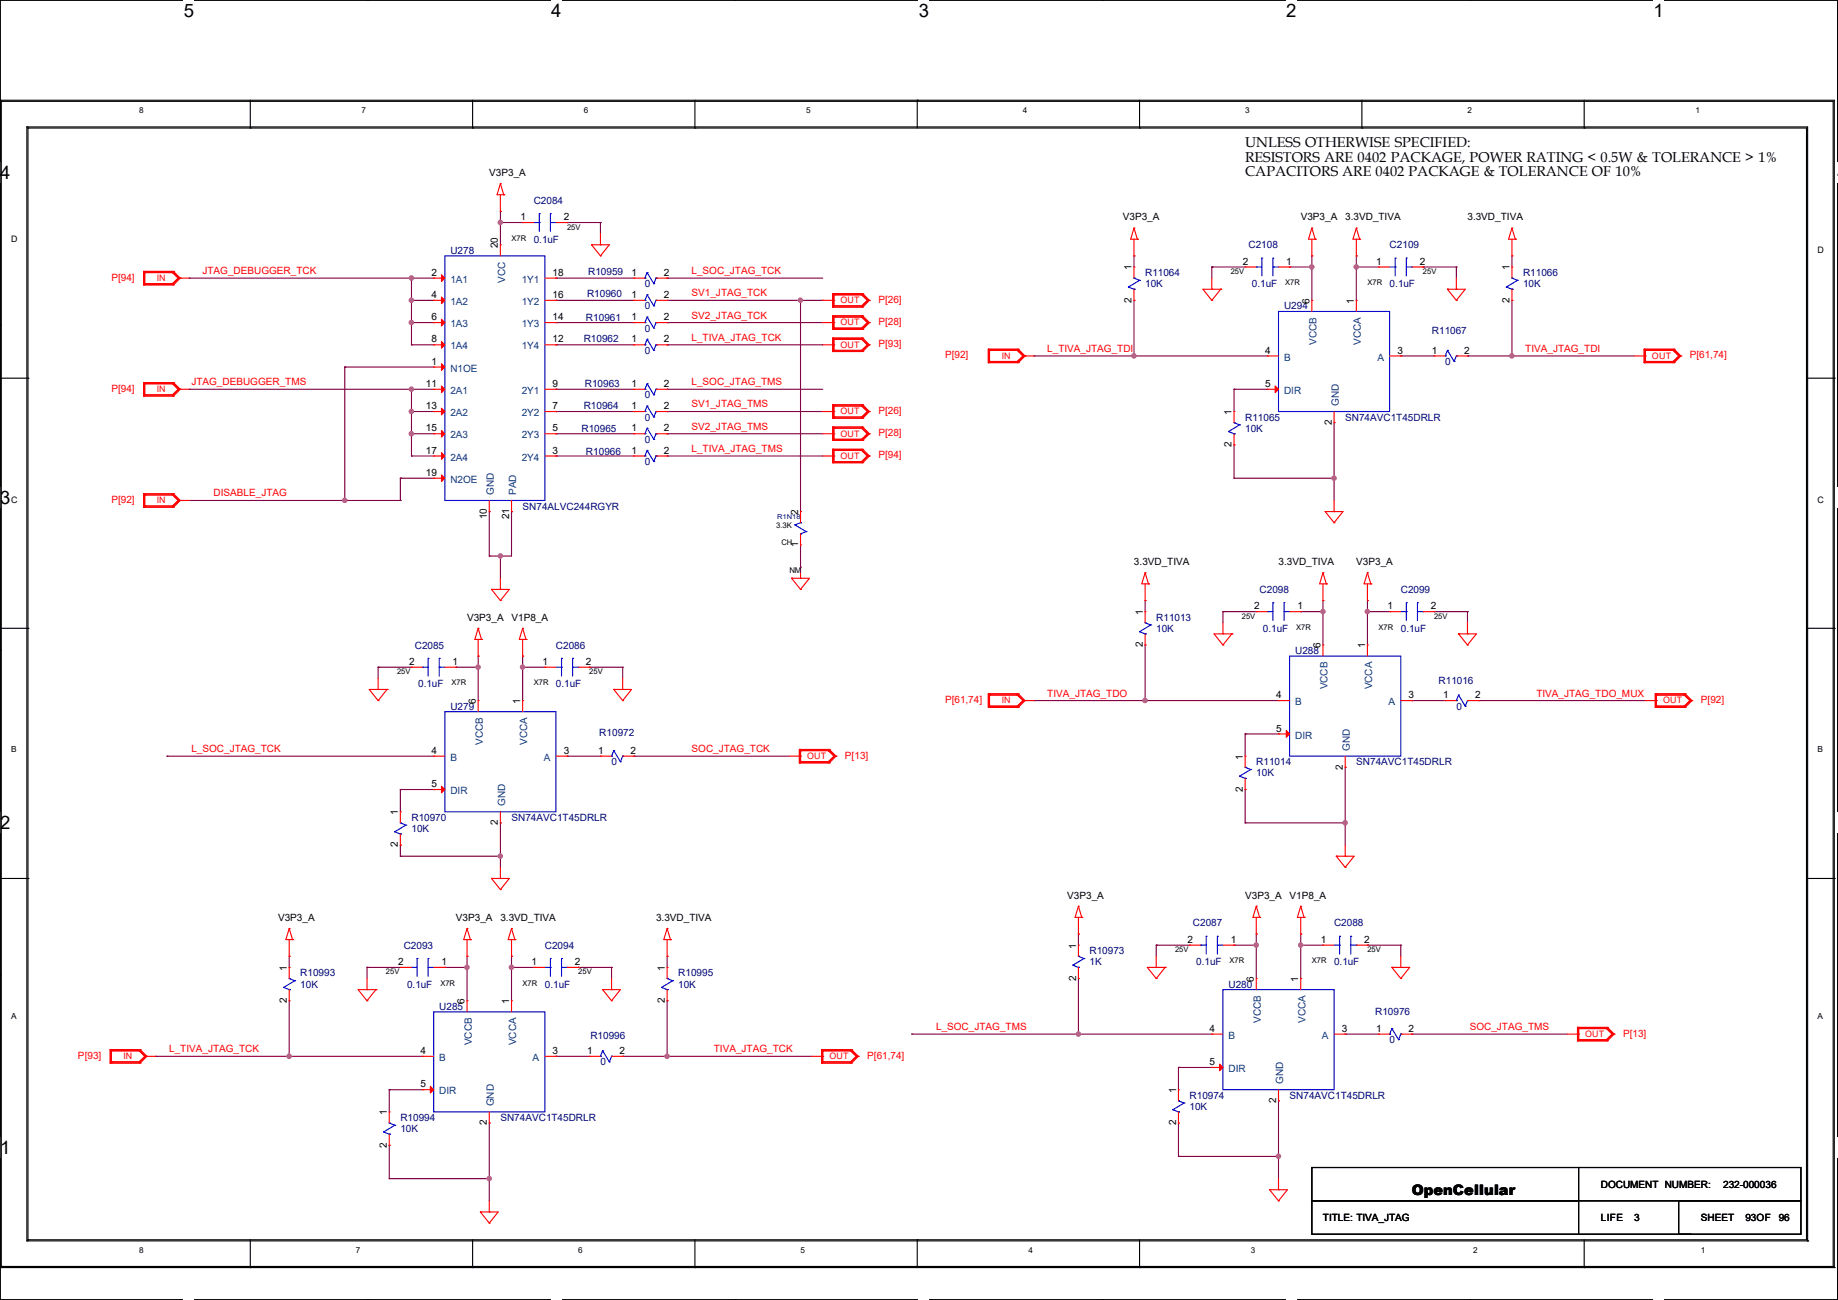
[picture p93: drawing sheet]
<svg xmlns="http://www.w3.org/2000/svg" width="420mm" height="297mm" viewBox="0 0 420 297" stroke-linecap="round" stroke-linejoin="round" font-family="sans-serif">
<defs><g id="words">
<g font-size="4.2">
<text x="42" y="3.9">5</text>
<text x="125.9" y="3.9">4</text>
<text x="209.9" y="3.9">3</text>
<text x="293.9" y="3.9">2</text>
<text x="377.9" y="3.9">1</text>
<text x="0" y="40.9">4</text>
<text x="419.9" y="40.9">4</text>
<text x="0" y="115.1">3</text>
<text x="0" y="189.4">2</text>
<text x="0" y="263.6">1</text>
</g>
<g font-size="3.3">
<text x="284.5" y="33.7">UNLESS OTHERWISE SPECIFIED:</text>
<text x="284.5" y="36.9">RESISTORS ARE 0402 PACKAGE, POWER RATING &lt; 0.5W &amp; TOLERANCE &gt; 1%</text>
<text x="284.5" y="40.2">CAPACITORS ARE 0402 PACKAGE &amp; TOLERANCE OF 10%</text>
<text x="322.6" y="272.9">OpenCellular</text>
</g>
<g font-size="2.3">
<text x="111.8" y="40.2">V3P3_A</text>
<text x="118.9" y="50.3">1</text>
<text x="128.8" y="50.3">2</text>
<text x="256.6" y="50.4">V3P3_A</text>
<text x="297.2" y="50.4">V3P3_A</text>
<text x="307.4" y="50.4">3.3VD_TIVA</text>
<text x="335.3" y="50.4">3.3VD_TIVA</text>
<text x="113.8" y="56.7" transform="rotate(-90 113.8 56.7)">20</text>
<text x="98.6" y="63">2</text>
<text x="126.3" y="63">18</text>
<text x="144.3" y="63">1</text>
<text x="151.7" y="63">2</text>
<text x="258.6" y="61.8" transform="rotate(-90 258.6 61.8)">1</text>
<text x="284" y="60.5">2</text>
<text x="293.9" y="60.5">1</text>
<text x="314.5" y="60.5">1</text>
<text x="324.4" y="60.5">2</text>
<text x="344.9" y="61.8" transform="rotate(-90 344.9 61.8)">1</text>
<text x="98.6" y="68.1">4</text>
<text x="126.3" y="68.1">16</text>
<text x="144.3" y="68.1">1</text>
<text x="151.7" y="68.1">2</text>
<text x="258.6" y="69.1" transform="rotate(-90 258.6 69.1)">2</text>
<text x="299.2" y="69.4" transform="rotate(-90 299.2 69.4)">6</text>
<text x="309.4" y="69.4" transform="rotate(-90 309.4 69.4)">1</text>
<text x="344.9" y="69.1" transform="rotate(-90 344.9 69.1)">2</text>
<text x="98.6" y="73.2">6</text>
<text x="126.3" y="73.2">14</text>
<text x="144.3" y="73.2">1</text>
<text x="151.7" y="73.2">2</text>
<text x="98.6" y="83.3">1</text>
<text x="98.6" y="78.2">8</text>
<text x="126.3" y="78.2">12</text>
<text x="144.3" y="78.2">1</text>
<text x="151.7" y="78.2">2</text>
<text x="289.1" y="80.8">4</text>
<text x="319.3" y="80.8">3</text>
<text x="327.2" y="80.8">1</text>
<text x="334.6" y="80.8">2</text>
<text x="97.3" y="88.4">11</text>
<text x="126.3" y="88.4">9</text>
<text x="144.3" y="88.4">1</text>
<text x="151.7" y="88.4">2</text>
<text x="289.1" y="88.4">5</text>
<text x="97.3" y="93.5">13</text>
<text x="126.3" y="93.5">7</text>
<text x="144.3" y="93.5">1</text>
<text x="151.7" y="93.5">2</text>
<text x="281.4" y="94.8" transform="rotate(-90 281.4 94.8)">1</text>
<text x="97.3" y="98.6">15</text>
<text x="126.3" y="98.6">5</text>
<text x="144.3" y="98.6">1</text>
<text x="151.7" y="98.6">2</text>
<text x="304.3" y="97.1" transform="rotate(-90 304.3 97.1)">2</text>
<text x="97.3" y="103.6">17</text>
<text x="126.3" y="103.6">3</text>
<text x="144.3" y="103.6">1</text>
<text x="151.7" y="103.6">2</text>
<text x="281.4" y="102.2" transform="rotate(-90 281.4 102.2)">2</text>
<text x="97.3" y="108.7">19</text>
<text x="111.3" y="118.7" transform="rotate(-90 111.3 118.7)">10</text>
<text x="116.3" y="118.7" transform="rotate(-90 116.3 118.7)">21</text>
<text x="182.4" y="117.6" transform="rotate(-90 182.4 117.6)">2</text>
<text x="182.4" y="125" transform="rotate(-90 182.4 125)">1</text>
<text x="259.1" y="129.1">3.3VD_TIVA</text>
<text x="292.1" y="129.1">3.3VD_TIVA</text>
<text x="309.9" y="129.1">V3P3_A</text>
<text x="106.7" y="141.8">V3P3_A</text>
<text x="116.9" y="141.8">V1P8_A</text>
<text x="261.1" y="140.5" transform="rotate(-90 261.1 140.5)">1</text>
<text x="286.6" y="139.2">2</text>
<text x="296.5" y="139.2">1</text>
<text x="317" y="139.2">1</text>
<text x="326.9" y="139.2">2</text>
<text x="261.1" y="147.9" transform="rotate(-90 261.1 147.9)">2</text>
<text x="301.8" y="148.1" transform="rotate(-90 301.8 148.1)">6</text>
<text x="311.9" y="148.1" transform="rotate(-90 311.9 148.1)">1</text>
<text x="93.5" y="151.9">2</text>
<text x="103.4" y="151.9">1</text>
<text x="124" y="151.9">1</text>
<text x="133.9" y="151.9">2</text>
<text x="108.7" y="160.8" transform="rotate(-90 108.7 160.8)">6</text>
<text x="118.9" y="160.8" transform="rotate(-90 118.9 160.8)">1</text>
<text x="291.6" y="159.5">4</text>
<text x="321.9" y="159.5">3</text>
<text x="329.7" y="159.5">1</text>
<text x="337.1" y="159.5">2</text>
<text x="291.6" y="167.1">5</text>
<text x="98.6" y="172.2">4</text>
<text x="128.8" y="172.2">3</text>
<text x="136.7" y="172.2">1</text>
<text x="144.1" y="172.2">2</text>
<text x="284" y="173.5" transform="rotate(-90 284 173.5)">1</text>
<text x="98.6" y="179.8">5</text>
<text x="306.8" y="175.8" transform="rotate(-90 306.8 175.8)">2</text>
<text x="284" y="180.9" transform="rotate(-90 284 180.9)">2</text>
<text x="90.9" y="186.2" transform="rotate(-90 90.9 186.2)">1</text>
<text x="113.8" y="188.5" transform="rotate(-90 113.8 188.5)">2</text>
<text x="90.9" y="193.6" transform="rotate(-90 90.9 193.6)">2</text>
<text x="243.9" y="205.3">V3P3_A</text>
<text x="284.5" y="205.3">V3P3_A</text>
<text x="294.7" y="205.3">V1P8_A</text>
<text x="63.5" y="210.4">V3P3_A</text>
<text x="104.2" y="210.4">V3P3_A</text>
<text x="114.3" y="210.4">3.3VD_TIVA</text>
<text x="149.9" y="210.4">3.3VD_TIVA</text>
<text x="271.3" y="215.4">2</text>
<text x="281.2" y="215.4">1</text>
<text x="301.8" y="215.4">1</text>
<text x="311.7" y="215.4">2</text>
<text x="65.5" y="221.8" transform="rotate(-90 65.5 221.8)">1</text>
<text x="91" y="220.5">2</text>
<text x="100.9" y="220.5">1</text>
<text x="121.5" y="220.5">1</text>
<text x="131.4" y="220.5">2</text>
<text x="151.9" y="221.8" transform="rotate(-90 151.9 221.8)">1</text>
<text x="245.9" y="216.7" transform="rotate(-90 245.9 216.7)">1</text>
<text x="245.9" y="224.1" transform="rotate(-90 245.9 224.1)">2</text>
<text x="286.5" y="224.3" transform="rotate(-90 286.5 224.3)">6</text>
<text x="296.7" y="224.3" transform="rotate(-90 296.7 224.3)">1</text>
<text x="65.5" y="229.2" transform="rotate(-90 65.5 229.2)">2</text>
<text x="106.2" y="229.4" transform="rotate(-90 106.2 229.4)">6</text>
<text x="116.3" y="229.4" transform="rotate(-90 116.3 229.4)">1</text>
<text x="151.9" y="229.2" transform="rotate(-90 151.9 229.2)">2</text>
<text x="276.4" y="235.7">4</text>
<text x="306.6" y="235.7">3</text>
<text x="314.5" y="235.7">1</text>
<text x="321.9" y="235.7">2</text>
<text x="96.1" y="240.8">4</text>
<text x="126.3" y="240.8">3</text>
<text x="134.2" y="240.8">1</text>
<text x="141.5" y="240.8">2</text>
<text x="276.4" y="243.3">5</text>
<text x="96.1" y="248.4">5</text>
<text x="268.7" y="249.7" transform="rotate(-90 268.7 249.7)">1</text>
<text x="88.4" y="254.8" transform="rotate(-90 88.4 254.8)">1</text>
<text x="111.3" y="257.1" transform="rotate(-90 111.3 257.1)">2</text>
<text x="268.7" y="257.1" transform="rotate(-90 268.7 257.1)">2</text>
<text x="291.6" y="252" transform="rotate(-90 291.6 252)">2</text>
<text x="88.4" y="262.2" transform="rotate(-90 88.4 262.2)">2</text>
<text x="365.8" y="271.4">DOCUMENT NUMBER:</text>
<text x="393.7" y="271.4">232-000036</text>
<text x="302.3" y="279">TITLE: TIVA_JTAG</text>
<text x="365.8" y="279">LIFE</text>
<text x="373.4" y="279">3</text>
<text x="388.7" y="279">SHEET</text>
<text x="398.8" y="279">93OF</text>
<text x="406.4" y="279">96</text>
</g>
<g font-size="2.3" fill="#000080">
<text x="122" y="46.6">C2084</text>
<text x="102.9" y="58">U278</text>
<text x="122" y="55.5">0.1uF</text>
<text x="285.3" y="56.7">C2108</text>
<text x="317.5" y="56.7">C2109</text>
<text x="134.4" y="62.8">R10959</text>
<text x="147.4" y="65.6">0</text>
<text x="261.7" y="63.1">R11064</text>
<text x="261.7" y="65.6">10K</text>
<text x="286" y="65.6">0.1uF</text>
<text x="317.5" y="65.6">0.1uF</text>
<text x="348" y="63.1">R11066</text>
<text x="348" y="65.6">10K</text>
<text x="134.2" y="67.9">R10960</text>
<text x="147.4" y="70.7">0</text>
<text x="293.4" y="70.7">U294</text>
<text x="133.9" y="73.2">R10961</text>
<text x="147.4" y="75.8">0</text>
<text x="327.2" y="76.3">R11067</text>
<text x="133.4" y="78.1">R10962</text>
<text x="147.4" y="80.9">0</text>
<text x="330.2" y="83.4">0</text>
<text x="133.6" y="88.5">R10963</text>
<text x="133.4" y="93.6">R10964</text>
<text x="147.4" y="91">0</text>
<text x="132.9" y="98.6">R10965</text>
<text x="147.4" y="96.1">0</text>
<text x="147.4" y="101.2">0</text>
<text x="284.5" y="96.1">R11065</text>
<text x="284.5" y="98.6">10K</text>
<text x="307.4" y="96.1">SN74AVC1T45DRLR</text>
<text x="133.9" y="104">R10966</text>
<text x="147.4" y="106.3">0</text>
<text x="119.4" y="116.4">SN74ALVC244RGYR</text>
<text x="287.8" y="135.5">C2098</text>
<text x="320.1" y="135.5">C2099</text>
<text x="264.2" y="141.8">R11013</text>
<text x="94.8" y="148.2">C2085</text>
<text x="127" y="148.2">C2086</text>
<text x="264.2" y="144.4">10K</text>
<text x="288.6" y="144.4">0.1uF</text>
<text x="296" y="149.4">U288</text>
<text x="320.1" y="144.4">0.1uF</text>
<text x="95.5" y="157.1">0.1uF</text>
<text x="127" y="157.1">0.1uF</text>
<text x="328.7" y="156.3">R11016</text>
<text x="102.9" y="162.1">U279</text>
<text x="332.8" y="162.1">0</text>
<text x="136.9" y="168.2">R10972</text>
<text x="139.7" y="174.8">0</text>
<text x="287.1" y="174.8">R11014</text>
<text x="287.1" y="177.4">10K</text>
<text x="309.9" y="174.8">SN74AVC1T45DRLR</text>
<text x="94" y="187.5">R10970</text>
<text x="94" y="190.1">10K</text>
<text x="116.9" y="187.5">SN74AVC1T45DRLR</text>
<text x="272.6" y="211.7">C2087</text>
<text x="304.8" y="211.7">C2088</text>
<text x="92.2" y="216.7">C2093</text>
<text x="124.5" y="216.7">C2094</text>
<text x="249" y="218">R10973</text>
<text x="249" y="220.6">1K</text>
<text x="273.3" y="220.6">0.1uF</text>
<text x="304.8" y="220.6">0.1uF</text>
<text x="68.6" y="223.1">R10993</text>
<text x="68.6" y="225.6">10K</text>
<text x="93" y="225.6">0.1uF</text>
<text x="124.5" y="225.6">0.1uF</text>
<text x="155" y="223.1">R10995</text>
<text x="155" y="225.6">10K</text>
<text x="280.7" y="225.6">U280</text>
<text x="100.4" y="230.7">U285</text>
<text x="314.2" y="232">R10976</text>
<text x="134.9" y="237.3">R10996</text>
<text x="317.5" y="238.3">0</text>
<text x="137.2" y="243.4">0</text>
<text x="271.8" y="251">R10974</text>
<text x="294.7" y="251">SN74AVC1T45DRLR</text>
<text x="91.5" y="256.1">R10994</text>
<text x="114.3" y="256.1">SN74AVC1T45DRLR</text>
<text x="271.8" y="253.6">10K</text>
<text x="91.5" y="258.7">10K</text>
</g>
<g font-size="2.3" fill="#f00">
<text x="25.4" y="64.1">P[94]</text>
<text x="46.3" y="62.6">JTAG_DEBUGGER_TCK</text>
<text x="158" y="62.6">L_SOC_JTAG_TCK</text>
<text x="158" y="67.7">SV1_JTAG_TCK</text>
<text x="200.7" y="69.2">P[26]</text>
<text x="158" y="72.8">SV2_JTAG_TCK</text>
<text x="158" y="77.9">L_TIVA_JTAG_TCK</text>
<text x="200.7" y="74.3">P[28]</text>
<text x="200.7" y="79.3">P[93]</text>
<text x="215.9" y="81.9">P[92]</text>
<text x="239.3" y="80.4">L_TIVA_JTAG_TDI</text>
<text x="348.5" y="80.4">TIVA_JTAG_TDI</text>
<text x="386.1" y="81.9">P[61,74]</text>
<text x="25.4" y="89.5">P[94]</text>
<text x="43.7" y="88">JTAG_DEBUGGER_TMS</text>
<text x="158" y="88">L_SOC_JTAG_TMS</text>
<text x="158" y="93.1">SV1_JTAG_TMS</text>
<text x="200.7" y="94.6">P[26]</text>
<text x="158" y="98.2">SV2_JTAG_TMS</text>
<text x="200.7" y="99.7">P[28]</text>
<text x="158" y="103.3">L_TIVA_JTAG_TMS</text>
<text x="200.7" y="104.7">P[94]</text>
<text x="48.8" y="113.4">DISABLE_JTAG</text>
<text x="25.4" y="114.9">P[92]</text>
<text x="215.9" y="160.6">P[61,74]</text>
<text x="239.3" y="159.1">TIVA_JTAG_TDO</text>
<text x="351.1" y="159.1">TIVA_JTAG_TDO_MUX</text>
<text x="388.7" y="160.6">P[92]</text>
<text x="43.7" y="171.8">L_SOC_JTAG_TCK</text>
<text x="158" y="171.8">SOC_JTAG_TCK</text>
<text x="193.1" y="173.3">P[13]</text>
<text x="213.9" y="235.3">L_SOC_JTAG_TMS</text>
<text x="335.8" y="235.3">SOC_JTAG_TMS</text>
<text x="370.9" y="236.8">P[13]</text>
<text x="17.8" y="241.9">P[93]</text>
<text x="38.7" y="240.4">L_TIVA_JTAG_TCK</text>
<text x="163.1" y="240.4">TIVA_JTAG_TCK</text>
<text x="198.2" y="241.9">P[61,74]</text>
</g>
<g font-size="2.3" fill="#004080">
<text x="102.9" y="64.6">1A1</text>
<text x="115.4" y="64.6" transform="rotate(-90 115.4 64.6)">VCC</text>
<text x="119.2" y="64.6">1Y1</text>
<text x="102.9" y="69.7">1A2</text>
<text x="119.2" y="69.7">1Y2</text>
<text x="102.9" y="74.8">1A3</text>
<text x="119.2" y="74.8">1Y3</text>
<text x="102.9" y="79.8">1A4</text>
<text x="119.2" y="79.8">1Y4</text>
<text x="293.4" y="82.4">B</text>
<text x="300.8" y="78.8" transform="rotate(-90 300.8 78.8)">VCCB</text>
<text x="311" y="78.8" transform="rotate(-90 311 78.8)">VCCA</text>
<text x="314.7" y="82.4">A</text>
<text x="102.9" y="84.9">N1OE</text>
<text x="102.9" y="90">2A1</text>
<text x="102.9" y="95.1">2A2</text>
<text x="119.2" y="95.1">2Y2</text>
<text x="119.2" y="90">2Y1</text>
<text x="293.4" y="90">DIR</text>
<text x="305.9" y="92.8" transform="rotate(-90 305.9 92.8)">GND</text>
<text x="102.9" y="100.2">2A3</text>
<text x="119.2" y="100.2">2Y3</text>
<text x="102.9" y="105.2">2A4</text>
<text x="119.2" y="105.2">2Y4</text>
<text x="102.9" y="110.3">N2OE</text>
<text x="112.9" y="113.1" transform="rotate(-90 112.9 113.1)">GND</text>
<text x="117.9" y="113.1" transform="rotate(-90 117.9 113.1)">PAD</text>
<text x="296" y="161.1">B</text>
<text x="303.4" y="157.5" transform="rotate(-90 303.4 157.5)">VCCB</text>
<text x="313.5" y="157.5" transform="rotate(-90 313.5 157.5)">VCCA</text>
<text x="317.3" y="161.1">A</text>
<text x="102.9" y="173.8">B</text>
<text x="110.3" y="170.2" transform="rotate(-90 110.3 170.2)">VCCB</text>
<text x="120.5" y="170.2" transform="rotate(-90 120.5 170.2)">VCCA</text>
<text x="124.2" y="173.8">A</text>
<text x="296" y="168.7">DIR</text>
<text x="308.4" y="171.5" transform="rotate(-90 308.4 171.5)">GND</text>
<text x="102.9" y="181.4">DIR</text>
<text x="115.4" y="184.2" transform="rotate(-90 115.4 184.2)">GND</text>
<text x="288.1" y="233.7" transform="rotate(-90 288.1 233.7)">VCCB</text>
<text x="298.3" y="233.7" transform="rotate(-90 298.3 233.7)">VCCA</text>
<text x="107.8" y="238.8" transform="rotate(-90 107.8 238.8)">VCCB</text>
<text x="117.9" y="238.8" transform="rotate(-90 117.9 238.8)">VCCA</text>
<text x="280.7" y="237.3">B</text>
<text x="302" y="237.3">A</text>
<text x="100.4" y="242.4">B</text>
<text x="121.7" y="242.4">A</text>
<text x="280.7" y="244.9">DIR</text>
<text x="100.4" y="250">DIR</text>
<text x="293.2" y="247.7" transform="rotate(-90 293.2 247.7)">GND</text>
<text x="112.9" y="252.8" transform="rotate(-90 112.9 252.8)">GND</text>
</g>
<g font-size="2">
<text x="2.6" y="55.3">D</text>
<text x="415.3" y="57.8">D</text>
<text x="2.6" y="115">C</text>
<text x="415.3" y="115">C</text>
</g>
<g font-size="2" fill="#f00">
<text x="35.9" y="64.2">IN</text>
<text x="192.1" y="69.3">OUT</text>
<text x="192.1" y="74.3">OUT</text>
<text x="192.1" y="79.4">OUT</text>
<text x="228.9" y="82">IN</text>
<text x="377.5" y="82">OUT</text>
<text x="35.9" y="89.6">IN</text>
<text x="192.1" y="94.7">OUT</text>
<text x="192.1" y="99.7">OUT</text>
<text x="192.1" y="104.8">OUT</text>
<text x="35.9" y="115">IN</text>
<text x="228.9" y="160.7">IN</text>
<text x="380" y="160.7">OUT</text>
<text x="184.4" y="173.4">OUT</text>
<text x="362.2" y="236.9">OUT</text>
<text x="28.2" y="242">IN</text>
<text x="189.5" y="242">OUT</text>
</g>
<g font-size="1.9">
<text x="31.8" y="25.9">8</text>
<text x="82.6" y="25.9">7</text>
<text x="133.4" y="25.9">6</text>
<text x="184.2" y="25.9">5</text>
<text x="233.7" y="25.9">4</text>
<text x="284.5" y="25.9">3</text>
<text x="335.3" y="25.9">2</text>
<text x="387.4" y="25.9">1</text>
<text x="2.6" y="171.9">B</text>
<text x="415.3" y="171.9">B</text>
<text x="2.6" y="232.9">A</text>
<text x="415.3" y="232.9">A</text>
<text x="31.8" y="286.2">8</text>
<text x="81.3" y="286.2">7</text>
<text x="132.1" y="286.2">6</text>
<text x="182.9" y="286.2">5</text>
<text x="235" y="286.2">4</text>
<text x="285.8" y="286.2">3</text>
<text x="336.6" y="286.2">2</text>
<text x="388.7" y="286.2">1</text>
</g>
<g font-size="1.8">
<text x="129.6" y="52.5">25V</text>
<text x="116.9" y="55">X7R</text>
<text x="281.2" y="62.6">25V</text>
<text x="293.7" y="65.2">X7R</text>
<text x="312.5" y="65.2">X7R</text>
<text x="325.2" y="62.6">25V</text>
<text x="177.3" y="120.5">3.3K</text>
<text x="178.6" y="124.6">CH</text>
<text x="180.4" y="130.9">NM</text>
<text x="283.8" y="141.4">25V</text>
<text x="296.2" y="143.9">X7R</text>
<text x="315" y="143.9">X7R</text>
<text x="327.7" y="141.4">25V</text>
<text x="90.7" y="154.1">25V</text>
<text x="134.7" y="154.1">25V</text>
<text x="103.2" y="156.6">X7R</text>
<text x="122" y="156.6">X7R</text>
<text x="268.5" y="217.6">25V</text>
<text x="281" y="220.1">X7R</text>
<text x="299.8" y="220.1">X7R</text>
<text x="312.5" y="217.6">25V</text>
<text x="88.2" y="222.6">25V</text>
<text x="100.6" y="225.2">X7R</text>
<text x="119.4" y="225.2">X7R</text>
<text x="132.1" y="222.6">25V</text>
</g>
<text font-size="1.5" fill="#000080" x="177.6" y="118.5">R1N18</text>
</g></defs>
<path d="M0 0h419.9v297h-419.9z" fill="none" stroke="#000" stroke-width=".25"/>
<g fill="#fff">
<path d="M42 0h2.4v4.8h-2.4z"/>
<path d="M42 297h2.4z"/>
</g>
<path d="M84 0h.1M84 297h.1" fill="none" stroke="#000" stroke-width=".25"/>
<g fill="#fff">
<path d="M125.9 0h2.4v4.8h-2.4z"/>
<path d="M125.9 297h2.4z"/>
</g>
<path d="M168 0h.1M168 297h.1" fill="none" stroke="#000" stroke-width=".25"/>
<g fill="#fff">
<path d="M209.9 0h2.4v4.8h-2.4z"/>
<path d="M209.9 297h2.4z"/>
</g>
<path d="M251.9 0h.1M251.9 297h.1" fill="none" stroke="#000" stroke-width=".25"/>
<g fill="#fff">
<path d="M293.9 0h2.3v4.8h-2.3z"/>
<path d="M293.9 297h2.3z"/>
</g>
<path d="M335.9 0h.1M335.9 297h.1" fill="none" stroke="#000" stroke-width=".25"/>
<g fill="#fff">
<path d="M377.9 0h2.3v4.8h-2.3z"/>
<path d="M377.9 297h2.3z"/>
<path d="M0 37.1h2.4v4.8h-2.4z"/>
<path d="M419.9 37.1l.1 4.8z"/>
<path d="M0 111.3h2.4v4.8h-2.4z"/>
<path d="M419.9 111.3l.1 4.8z"/>
</g>
<path d="M0 74.3h.1M419.9 74.3h.1" fill="none" stroke="#000" stroke-width=".25"/>
<g fill="#fff">
<path d="M0 185.6h2.4v4.7h-2.4z"/>
<path d="M419.9 185.6l.1 4.7z"/>
</g>
<path d="M0 148.5h.1M419.9 148.5h.1" fill="none" stroke="#000" stroke-width=".25"/>
<g fill="#fff">
<path d="M0 259.8h2.4v4.7h-2.4z"/>
<path d="M419.9 259.8l.1 4.7z"/>
</g>
<g fill="none" stroke="#000" stroke-width=".25">
<path d="M0 22.9h.1M0 22.9h419.1v266.7M0 22.9v266.7M.3 23.2h.1M.3 23.2v266.1M.3 23.2h418.6v266.1M6.1 29h.1M6.1 29v254.5M6.1 29h406.9v254.5M6.4 29.3h.1M6.4 29.3h406.4v254M6.4 29.3v254"/>
<path d="M57.2 29.3h.1M57.2 22.9v6.4M108 29.3h.1M108 22.9v6.4M158.8 29.3h.1M158.8 22.9v6.4M209.6 22.9h.1M209.6 22.9v6.4M260.4 29.3h.1M260.4 22.9v6.4M311.2 29.3h.1M311.2 22.9v6.4"/>
<path d="M362 29.3h.1M362 22.9v6.4M0 86.4h6.4M6.4 86.4h.1M412.8 86.4h6.3M419.1 86.4h.1M0 143.6h6.4M6.4 143.6h.1M412.8 143.6h6.3M419.1 143.6h.1M0 200.7h6.4M6.4 200.7h.1"/>
<path d="M412.8 200.7h6.3M419.1 200.7h.1M0 222.7h.1M419.9 222.7h.1M299.8 266.7h111.7v7.7h-111.7zM299.8 274.4h60.9v7.6h-60.9zM360.7 266.7h.1M360.7 266.7v7.7M383.6 274.4h27.9v7.6h-27.9zM0 289.6h.1M0 289.6h419.1M.3 289.3h.1"/>
<path d="M.3 289.3h418.6M6.1 283.5h.1M6.1 283.5h406.9M6.4 283.3h.1M6.4 283.3h406.4M57.2 289.6h.1M57.2 283.3v6.3M108 289.6h.1M108 283.3v6.3M158.8 289.6h.1M158.8 283.3v6.3M209.6 283.3h.1"/>
<path d="M209.6 283.3v6.3M260.4 289.6h.1M260.4 283.3v6.3M360.7 282h25.4M362 289.6h.1M362 283.3v6.3M386.1 282h.1M412.8 283.3h.1M413 283.5h.1M418.9 289.3h.1M419.1 289.6h.1"/>
</g>
<g fill="none" stroke="#800040" stroke-width=".25">
<path d="M114.3 48.3h.1M114.3 50.8h.1M114.3 48.3v7.6M114.3 50.8h5.1M129.6 50.8h.1M129.6 50.8h7.6M137.2 50.8h.1M137.2 50.8v2.6M259.1 58.5h.1M259.1 58.5v2.5M299.8 58.5h.1M299.8 58.5v10.1"/>
<path d="M309.9 58.5h.1M309.9 58.5v10.1M345.5 58.5h.1M345.5 58.5v2.5M43.2 63.5h.1M43.2 63.5h55.9M94 78.8h.1M94 63.5h.1M94 68.6h.1M94 73.7h.1M94 68.6h5.1M94 73.7h5.1"/>
<path d="M94 78.8h5.1M94 63.5v15.3M127 63.5h.1M127 68.6h.1M127 73.7h.1M127 78.8h.1M127 68.6h17.8M127 73.7h17.8M127 78.8h17.8M127 63.5h17.8M152.4 73.7h.1M152.4 78.8h.1"/>
<path d="M152.4 63.5h.1M152.4 68.6h35.6M152.4 73.7h35.6M152.4 78.8h35.6M152.4 63.5h35.6M182.9 68.6h.1M182.9 68.6v48.3M188 68.6h.1M259.1 68.6h.1M259.1 68.6v12.7M276.9 61h.1M276.9 61v2.5"/>
<path d="M276.9 61h7.6M294.7 61h.1M294.7 61h5.1M299.8 61h.1M309.9 61h.1M309.9 61h5.1M325.2 61h.1M325.2 61h7.6M332.8 61h.1M332.8 61v2.5M345.5 68.6h.1M345.5 68.6v12.7"/>
<path d="M43.2 88.9h.1M43.2 88.9h55.9M78.8 83.9h.1M78.8 83.9h20.3M78.8 83.9v30.4M94 88.9h.1M94 94h.1M94 99.1h.1M94 99.1h5.1M94 94h5.1M94 88.9v15.3M127 88.9h.1"/>
<path d="M127 94h.1M127 99.1h.1M127 99.1h17.8M127 94h17.8M127 88.9h17.8M152.4 99.1h.1M152.4 94h.1M152.4 88.9h.1M152.4 99.1h35.6M152.4 94h35.6M152.4 88.9h35.6M236.3 81.3h.1"/>
<path d="M236.3 81.3h53.3M259.1 81.3h.1M282 88.9h.1M282 88.9h7.6M282 88.9v5.1M304.8 96.6h.1M304.8 96.6v17.7M320.1 81.3h.1M320.1 81.3h7.6M335.3 81.3h.1M335.3 81.3h38.1M345.5 81.3h.1"/>
<path d="M43.2 114.3h48.3M78.8 114.3h.1M91.5 109.3h.1M91.5 114.3h.1M91.5 109.3v5M91.5 109.3h7.6M94 104.2h.1M94 104.2h5.1M111.8 116.9h.1M111.8 116.9v10.1M116.9 116.9h.1M116.9 116.9v10.1h-5.1"/>
<path d="M127 104.2h.1M127 104.2h17.8M152.4 104.2h.1M152.4 104.2h35.6M182.9 116.9h.1M282 101.6h.1M282 109.3h.1M282 109.3h22.8M282 101.6v7.7M304.8 109.3h.1M111.8 127h.1M114.3 127h.1"/>
<path d="M114.3 127v5.1M182.9 129.6h.1M182.9 124.5v5.1M261.7 137.2h.1M261.7 137.2v2.5M279.4 139.7h.1M279.4 139.7v2.6M279.4 139.7h7.7M297.2 139.7h.1M297.2 139.7h5.1M302.3 137.2h.1M302.3 139.7h.1"/>
<path d="M302.3 137.2v10.2M312.5 137.2h.1M312.5 139.7h.1M312.5 139.7h5M312.5 137.2v10.2M327.7 139.7h.1M327.7 139.7h7.6M335.3 139.7h.1M335.3 139.7v2.6M86.4 152.4h.1M86.4 152.4v2.6M86.4 152.4h7.6"/>
<path d="M104.2 152.4h.1M104.2 152.4h5.1M109.3 149.9h.1M109.3 152.4h.1M109.3 149.9v10.2M119.4 149.9h.1M119.4 152.4h.1M119.4 152.4h5.1M119.4 149.9v10.2M134.7 152.4h.1M134.7 152.4h7.6M142.3 152.4h.1"/>
<path d="M142.3 152.4v2.6M261.7 147.4h.1M261.7 147.4v12.7M38.1 172.8h.1M38.1 172.8h61M129.6 172.8h.1M129.6 172.8h7.6M144.8 172.8h.1M144.8 172.8h35.6M236.3 160.1h.1M236.3 160.1h55.8M261.7 160.1h.1"/>
<path d="M284.5 167.7h.1M284.5 167.7v5.1M284.5 167.7h7.6M307.4 175.3h.1M307.4 175.3v17.8M322.6 160.1h.1M322.6 160.1h7.6M337.9 160.1h.1M337.9 160.1h38.1M91.5 180.4h.1M91.5 193.1h.1M91.5 195.6h.1"/>
<path d="M91.5 180.4v5.1M91.5 193.1v2.5M91.5 180.4h7.6M91.5 195.6h22.8M114.3 188h.1M114.3 195.6h.1M114.3 188v10.2M284.5 180.4h.1M284.5 188h.1M284.5 180.4v7.6M284.5 188h22.9M307.4 188h.1"/>
<path d="M66.1 218.5h.1M66.1 218.5v2.5M106.7 218.5h.1M106.7 218.5v10.1M116.9 218.5h.1M116.9 218.5v10.1M152.4 218.5h.1M152.4 218.5v2.5M246.4 213.4h.1M246.4 213.4v2.5M264.2 215.9h.1M264.2 215.9v2.6"/>
<path d="M264.2 215.9h7.6M282 215.9h.1M282 215.9h5.1M287.1 213.4h.1M287.1 215.9h.1M287.1 213.4v10.2M297.2 213.4h.1M297.2 215.9h.1M297.2 215.9h5.1M297.2 213.4v10.2M312.5 215.9h.1M312.5 215.9h7.6"/>
<path d="M320.1 215.9h.1M320.1 215.9v2.6M66.1 228.6v12.7M83.9 221h.1M83.9 221v2.6M83.9 221h7.6M101.6 221h.1M101.6 221h5.1M106.7 221h.1M116.9 221h.1M116.9 221h5.1M132.1 221h.1"/>
<path d="M132.1 221h7.6M139.7 221h.1M139.7 221v2.6M152.4 228.6h.1M152.4 228.6v12.7M208.3 236.3h.1M208.3 236.3h68.6M246.4 223.6h.1M246.4 236.3h.1M246.4 223.6v12.7M307.4 236.3h.1M307.4 236.3h7.6"/>
<path d="M322.6 236.3h.1M322.6 236.3h35.6M35.6 241.3h.1M35.6 241.3h61M66.1 241.3h.1M88.9 249h.1M88.9 249v5M88.9 249h7.7M111.8 256.6h.1M111.8 256.6v17.8M127 241.3h.1M127 241.3h7.7"/>
<path d="M142.3 241.3h.1M142.3 241.3h43.2M152.4 241.3h.1M269.3 243.9h.1M269.3 256.6h.1M269.3 243.9v5.1M269.3 256.6v7.6M269.3 243.9h7.6M292.1 251.5h.1M292.1 251.5v17.8M88.9 261.7h.1M88.9 269.3h.1"/>
<path d="M88.9 261.7v7.6M88.9 269.3h22.9M111.8 269.3h.1M269.3 264.2h.1M269.3 264.2h22.8M292.1 264.2h.1"/>
</g>
<g fill="#f0f" stroke="#f0f" stroke-width=".25">
<circle cx="94" cy="88.9" r=".49"/>
<circle cx="114.3" cy="50.8" r=".49"/>
<circle cx="94" cy="63.5" r=".49"/>
<circle cx="94" cy="68.6" r=".49"/>
<circle cx="94" cy="73.7" r=".49"/>
<circle cx="94" cy="94" r=".49"/>
<circle cx="94" cy="99.1" r=".49"/>
<circle cx="114.3" cy="127" r=".49"/>
<circle cx="109.2" cy="152.4" r=".49"/>
<circle cx="119.4" cy="152.4" r=".49"/>
<circle cx="114.3" cy="195.6" r=".49"/>
<circle cx="287" cy="215.9" r=".49"/>
<circle cx="297.2" cy="215.9" r=".49"/>
<circle cx="292.1" cy="264.2" r=".49"/>
<circle cx="246.4" cy="236.2" r=".49"/>
<circle cx="302.3" cy="139.7" r=".49"/>
<circle cx="312.4" cy="139.7" r=".49"/>
<circle cx="307.4" cy="188" r=".49"/>
<circle cx="261.6" cy="160" r=".49"/>
<circle cx="299.7" cy="61" r=".49"/>
<circle cx="309.9" cy="61" r=".49"/>
<circle cx="304.8" cy="109.2" r=".49"/>
<circle cx="259.1" cy="81.3" r=".49"/>
<circle cx="345.5" cy="81.3" r=".49"/>
<circle cx="78.8" cy="114.3" r=".49"/>
<circle cx="106.7" cy="221" r=".49"/>
<circle cx="116.9" cy="221" r=".49"/>
<circle cx="111.8" cy="269.3" r=".49"/>
<circle cx="66.1" cy="241.3" r=".49"/>
<circle cx="152.4" cy="241.3" r=".49"/>
<circle cx="182.9" cy="68.6" r=".49"/>
</g>
<g fill="none" stroke="#f00" stroke-width=".25">
<path d="M114.3 48.3h.1M114.3 42h.1M114.3 55.9h.1M114.3 44.5v3.8M114.3 55.9v2.6M114.3 42l.8 2.5M114.3 42l-.7 2.5h1.5M115.1 44.5h.1M119.4 50.8h.1M119.4 50.8h2.6M127 50.8h2.6M129.6 50.8h.1"/>
<path d="M135.2 55.9h.1M135.2 55.9l2 2.6M135.2 55.9h4l-2 2.6M137.2 55.9h.1M137.2 58.5h.1M137.2 53.4v2.5M259.1 58.5h.1M259.1 52.1h.1M259.1 54.7v3.8M259.1 52.1l.8 2.6M259.1 52.1l-.7 2.6h1.5M259.9 54.7h.1"/>
<path d="M299.8 58.5h.1M299.8 52.1h.1M299.8 52.1l-.8 2.6h1.5M299.8 54.7v3.8M299.8 52.1l.7 2.6M300.5 54.7h.1M309.9 58.5h.1M309.9 52.1h.1M309.9 52.1l-.7 2.6h1.5M309.9 54.7v3.8M309.9 52.1l.8 2.6M310.7 54.7h.1"/>
<path d="M345.5 58.5h.1M345.5 52.1h.1M345.5 52.1l-.8 2.6h1.5M345.5 54.7v3.8M345.5 52.1l.7 2.6M346.2 54.7h.1M32.8 62h.1M32.8 65.1h.1M32.8 62h6.9M32.8 62v3.1M32.8 65.1h6.9M33.1 62.3h.1"/>
<path d="M33.1 64.8h.1M33.1 62.3h6.3M33.1 62.3v2.5M33.1 64.8h6.3M39.4 62.3h.1M39.4 64.8h.1M39.4 62h.1M39.4 65.1h.1M39.4 62.3l1.3 1.2M39.4 62.3l1.5 1.2M39.4 62l1.5 1.5M39.7 62h.1"/>
<path d="M39.7 65.1h.1M39.7 62l1.5 1.5M40.7 63.5h.1M40.7 63.5h2.5M40.7 63.5l-1.3 1.3M40.9 63.5h.1M40.9 63.5l-1.5 1.3M40.9 63.5l-1.5 1.6M41.2 63.5h.1M41.2 63.5l-1.5 1.6M99.1 63.5h.1M99.1 68.6h.1"/>
<path d="M99.1 73.7h.1M99.1 78.8h.1M99.1 68.6h2.5M99.1 73.7h2.5M99.1 78.8h2.5M99.1 63.5h2.5M124.5 68.6h2.5M124.5 73.7h2.5M124.5 78.8h2.5M124.5 63.5h2.5M127 78.8h.1M127 73.7h.1"/>
<path d="M127 68.6h.1M127 63.5h.1M144.8 78.8h.1M144.8 63.5h.1M144.8 68.6h.1M144.8 73.7h.1M144.8 68.6h2.6M144.8 73.7h2.6M144.8 78.8h2.6M144.8 63.5h2.6M149.9 68.6h2.5M149.9 73.7h2.5"/>
<path d="M149.9 78.8h2.5M149.9 63.5h2.5M152.4 78.8h.1M152.4 63.5h.1M152.4 68.6h.1M152.4 73.7h.1M188 68.6h2.5M188 73.7h2.5M188 78.8h2.5M190.3 67.1h.1M190.3 70.1h.1M190.3 72.2h.1"/>
<path d="M190.3 75.2h.1M190.3 77.3h.1M190.3 67.1h6.8M190.3 67.1v3M190.3 72.2v3M190.3 77.3v3M190.3 70.1h6.8M190.3 72.2h6.8M190.3 75.2h6.8M190.3 77.3h6.8M190.5 68.6h.1M190.5 67.4h.1"/>
<path d="M190.5 69.9h.1M190.5 73.7h.1M190.5 72.4h.1M190.5 75h.1M190.5 78.8h.1M190.5 77.5h.1M190.5 67.4h6.4M190.5 67.4v2.5M190.5 72.4v2.6M190.5 77.5v2.6M190.5 69.9h6.4M190.5 72.4h6.4"/>
<path d="M190.5 75h6.4M190.5 77.5h6.4M196.9 67.4h.1M196.9 69.9h.1M196.9 67.1h.1M196.9 70.1h.1M196.9 72.4h.1M196.9 75h.1M196.9 72.2h.1M196.9 75.2h.1M196.9 77.5h.1M196.9 77.3h.1"/>
<path d="M196.9 67.4l1.3 1.2M196.9 67.4l1.5 1.2M196.9 67.1l1.5 1.5M196.9 72.4l1.3 1.3M196.9 72.4l1.5 1.3M196.9 72.2l1.5 1.5M196.9 77.5l1.3 1.3M196.9 77.5l1.5 1.3M196.9 77.3l1.5 1.5M197.1 67.1h.1M197.1 70.1h.1M197.1 72.2h.1"/>
<path d="M197.1 75.2h.1M197.1 77.3h.1M197.1 67.1l1.6 1.5M197.1 72.2l1.6 1.5M197.1 77.3l1.6 1.5M198.2 68.6h.1M198.2 73.7h.1M198.2 78.8h.1M198.2 68.6l-1.3 1.3M198.2 73.7l-1.3 1.3M198.2 78.8l-1.3 1.3M198.4 68.6h.1"/>
<path d="M198.4 73.7h.1M198.4 78.8h.1M198.4 68.6l-1.5 1.5M198.4 68.6l-1.5 1.3M198.4 73.7l-1.5 1.5M198.4 73.7l-1.5 1.3M198.4 78.8l-1.5 1.5M198.4 78.8l-1.5 1.3M198.7 68.6h.1M198.7 73.7h.1M198.7 78.8h.1M198.7 68.6l-1.6 1.5"/>
<path d="M198.7 73.7l-1.6 1.5M198.7 78.8l-1.6 1.5M225.8 79.8h.1M225.8 79.8v3M225.8 79.8h6.9M232.5 79.8h.1M232.5 79.8l1.5 1.5M232.7 79.8h.1M232.7 79.8l1.5 1.5M259.1 61h.1M259.1 68.6h.1M259.1 61v2.5"/>
<path d="M259.1 66.1v2.5M276.9 66.1h.1M276.9 68.6h.1M276.9 63.5v2.6M278.9 66.1h.1M278.9 66.1l-2 2.5M278.9 66.1h-4l2 2.5M284.5 61h.1M284.5 61h2.6M292.1 61h2.6M294.7 61h.1M299.8 68.6h.1"/>
<path d="M299.8 68.6v2.6M309.9 68.6h.1M309.9 68.6v2.6M315 61h.1M315 61h2.5M322.6 61h2.6M325.2 61h.1M330.8 66.1h.1M330.8 66.1h4l-2 2.5M330.8 66.1l2 2.5M332.8 66.1h.1M332.8 68.6h.1"/>
<path d="M332.8 63.5v2.6M345.5 61h.1M345.5 68.6h.1M345.5 61v2.5M345.5 66.1v2.5M375.7 79.8h.1M375.7 79.8h6.9M375.7 79.8v3M382.3 79.8h.1M382.3 79.8l1.5 1.5M382.6 79.8h.1M382.6 79.8l1.5 1.5"/>
<path d="M32.8 87.4h.1M32.8 90.5h.1M32.8 87.4v3.1M32.8 87.4h6.9M32.8 90.5h6.9M33.1 87.7h.1M33.1 90.2h.1M33.1 87.7v2.5M33.1 87.7h6.3M33.1 90.2h6.3M39.4 87.7h.1M39.4 90.2h.1"/>
<path d="M39.4 87.4h.1M39.4 90.5h.1M39.4 87.7l1.3 1.2M39.4 87.7l1.5 1.2M39.4 87.4l1.5 1.5M39.7 87.4h.1M39.7 90.5h.1M39.7 87.4l1.5 1.5M40.7 88.9h.1M40.7 88.9h2.5M40.7 88.9l-1.3 1.3M40.9 88.9h.1"/>
<path d="M40.9 88.9l-1.5 1.3M40.9 88.9l-1.5 1.6M41.2 88.9h.1M41.2 88.9l-1.5 1.6M99.1 83.9h.1M99.1 88.9h.1M99.1 94h.1M99.1 99.1h.1M99.1 99.1h2.5M99.1 94h2.5M99.1 88.9h2.5M99.1 83.9h2.5"/>
<path d="M124.5 99.1h2.5M124.5 94h2.5M124.5 88.9h2.5M127 99.1h.1M127 94h.1M127 88.9h.1M144.8 88.9h.1M144.8 94h.1M144.8 99.1h.1M144.8 99.1h2.6M144.8 94h2.6M144.8 88.9h2.6"/>
<path d="M149.9 99.1h2.5M149.9 94h2.5M149.9 88.9h2.5M152.4 88.9h.1M152.4 94h.1M152.4 99.1h.1M188 99.1h2.5M188 94h2.5M190.3 97.6h.1M190.3 92.5h.1M190.3 95.5h.1M190.3 80.3h.1"/>
<path d="M190.3 92.5v3M190.3 97.6v3M190.3 97.6h6.8M190.3 92.5h6.8M190.3 95.5h6.8M190.3 80.3h6.8M190.5 99.1h.1M190.5 97.8h.1M190.5 94h.1M190.5 92.8h.1M190.5 95.3h.1M190.5 80.1h.1"/>
<path d="M190.5 92.8v2.5M190.5 97.8v2.6M190.5 97.8h6.4M190.5 92.8h6.4M190.5 95.3h6.4M190.5 80.1h6.4M196.9 97.8h.1M196.9 97.6h.1M196.9 92.8h.1M196.9 95.3h.1M196.9 92.5h.1M196.9 95.5h.1"/>
<path d="M196.9 80.1h.1M196.9 80.3h.1M196.9 97.8l1.3 1.3M196.9 97.8l1.5 1.3M196.9 97.6l1.5 1.5M196.9 92.8l1.3 1.2M196.9 92.8l1.5 1.2M196.9 92.5l1.5 1.5M197.1 97.6h.1M197.1 92.5h.1M197.1 95.5h.1M197.1 80.3h.1"/>
<path d="M197.1 97.6l1.6 1.5M197.1 92.5l1.6 1.5M198.2 99.1h.1M198.2 94h.1M198.2 99.1l-1.3 1.3M198.2 94l-1.3 1.3M198.4 99.1h.1M198.4 94h.1M198.4 99.1l-1.5 1.5M198.4 99.1l-1.5 1.3M198.4 94l-1.5 1.5M198.4 94l-1.5 1.3"/>
<path d="M198.7 99.1h.1M198.7 94h.1M198.7 99.1l-1.6 1.5M198.7 94l-1.6 1.5M225.8 82.8h.1M225.8 82.8h6.9M226.1 80.1h.1M226.1 82.6h.1M226.1 80.1h6.4M226.1 80.1v2.5M226.1 82.6h6.4M232.5 80.1h.1"/>
<path d="M232.5 82.6h.1M232.5 82.8h.1M232.5 80.1l1.2 1.2M232.5 80.1l1.5 1.2M232.7 82.8h.1M233.7 81.3h.1M233.7 81.3h2.6M233.7 81.3l-1.2 1.3M234 81.3h.1M234 81.3l-1.5 1.3M234 81.3l-1.5 1.5M234.2 81.3h.1"/>
<path d="M234.2 81.3l-1.5 1.5M282 94h.1M282 94v2.6M282 99.1v2.5M289.6 88.9h.1M289.6 81.3h.1M289.6 88.9h2.5M289.6 81.3h2.5M304.8 96.6h.1M304.8 94v2.6M317.5 81.3h2.6M320.1 81.3h.1"/>
<path d="M327.7 81.3h.1M327.7 81.3h2.5M332.8 81.3h2.5M335.3 81.3h.1M373.4 81.3h2.6M375.7 82.8h.1M375.7 82.8h6.9M376 81.3h.1M376 80.1h.1M376 82.6h.1M376 80.1h6.3M376 80.1v2.5"/>
<path d="M376 82.6h6.3M382.3 80.1h.1M382.3 82.6h.1M382.3 82.8h.1M382.3 80.1l1.3 1.2M382.3 80.1l1.5 1.2M382.6 82.8h.1M383.6 81.3h.1M383.6 81.3l-1.3 1.3M383.8 81.3h.1M383.8 81.3l-1.5 1.5M383.8 81.3l-1.5 1.3"/>
<path d="M384.1 81.3h.1M384.1 81.3l-1.5 1.5M32.8 112.8h.1M32.8 115.9h.1M32.8 112.8v3.1M32.8 112.8h6.9M32.8 115.9h6.9M33.1 113.1h.1M33.1 115.6h.1M33.1 113.1v2.5M33.1 113.1h6.3M33.1 115.6h6.3"/>
<path d="M39.4 113.1h.1M39.4 115.6h.1M39.4 112.8h.1M39.4 115.9h.1M39.4 113.1l1.3 1.2M39.4 113.1l1.5 1.2M39.4 112.8l1.5 1.5M39.7 112.8h.1M39.7 115.9h.1M39.7 112.8l1.5 1.5M40.7 114.3h.1M40.7 114.3h2.5"/>
<path d="M40.7 114.3l-1.3 1.3M40.9 114.3h.1M40.9 114.3l-1.5 1.3M40.9 114.3l-1.5 1.6M41.2 114.3h.1M41.2 114.3l-1.5 1.6M99.1 104.2h.1M99.1 109.3h.1M99.1 104.2h2.5M99.1 109.3h2.5M111.8 116.9h.1M111.8 114.3v2.6"/>
<path d="M116.9 116.9h.1M116.9 114.3v2.6M124.5 104.2h2.5M127 104.2h.1M144.8 104.2h.1M144.8 104.2h2.6M149.9 104.2h2.5M152.4 104.2h.1M182.9 116.9h.1M182.9 116.9v2.5M188 104.2h2.5M190.3 100.6h.1"/>
<path d="M190.3 102.7h.1M190.3 105.7h.1M190.3 102.7v3M190.3 100.6h6.8M190.3 102.7h6.8M190.3 105.7h6.8M190.5 100.4h.1M190.5 104.2h.1M190.5 102.9h.1M190.5 105.5h.1M190.5 102.9v2.6M190.5 100.4h6.4"/>
<path d="M190.5 102.9h6.4M190.5 105.5h6.4M196.9 100.4h.1M196.9 100.6h.1M196.9 102.9h.1M196.9 105.5h.1M196.9 102.7h.1M196.9 105.7h.1M196.9 102.9l1.3 1.3M196.9 102.9l1.5 1.3M196.9 102.7l1.5 1.5M197.1 100.6h.1"/>
<path d="M197.1 102.7h.1M197.1 105.7h.1M197.1 102.7l1.6 1.5M198.2 104.2h.1M198.2 104.2l-1.3 1.3M198.4 104.2h.1M198.4 104.2l-1.5 1.5M198.4 104.2l-1.5 1.3M198.7 104.2h.1M198.7 104.2l-1.6 1.5M282 101.6h.1M302.8 116.9h.1"/>
<path d="M302.8 116.9l2 2.5M302.8 116.9h4.1l-2.1 2.5M304.8 116.9h.1M304.8 119.4h.1M304.8 114.3v2.6M112.3 134.7h.1M112.3 134.7l2 2.5M112.3 134.7h4.1l-2.1 2.5M114.3 134.7h.1M114.3 137.2h.1M114.3 132.1v2.6M180.9 132.1h.1"/>
<path d="M180.9 132.1l2 2.6M180.9 132.1h4.1l-2.1 2.6M182.9 132.1h.1M182.9 134.7h.1M182.9 124.5h.1M182.9 122v2.5M182.9 129.6v2.5M261.7 137.2h.1M261.7 130.9h.1M261.7 139.7h.1M261.7 130.9l-.8 2.5h1.5M261.7 133.4v3.8"/>
<path d="M261.7 139.7v2.6M261.7 130.9l.7 2.5M262.4 133.4h.1M287.1 139.7h.1M287.1 139.7h2.5M294.7 139.7h2.5M297.2 139.7h.1M302.3 137.2h.1M302.3 130.9h.1M302.3 130.9l-.8 2.5h1.6M302.3 133.4v3.8M302.3 130.9l.8 2.5"/>
<path d="M303.1 133.4h.1M312.5 137.2h.1M312.5 130.9h.1M312.5 133.4v3.8M312.5 130.9l.7 2.5M312.5 130.9l-.8 2.5h1.5M313.2 133.4h.1M317.5 139.7h.1M317.5 139.7h2.6M325.2 139.7h2.5M327.7 139.7h.1M86.4 157.5h.1"/>
<path d="M86.4 155v2.5M88.4 157.5h.1M88.4 157.5l-2 2.6M88.4 157.5h-4l2 2.6M94 152.4h.1M94 152.4h2.6M101.6 152.4h2.6M104.2 152.4h.1M109.3 149.9h.1M109.3 143.6h.1M109.3 146.1v3.8M109.3 143.6l.7 2.5"/>
<path d="M109.3 143.6l-.8 2.5h1.5M110 146.1h.1M119.4 149.9h.1M119.4 143.6h.1M119.4 143.6l-.7 2.5h1.5M119.4 146.1v3.8M119.4 143.6l.8 2.5M120.2 146.1h.1M124.5 152.4h.1M124.5 152.4h2.5M132.1 152.4h2.6M134.7 152.4h.1"/>
<path d="M140.3 157.5h.1M140.3 157.5h4l-2 2.6M140.3 157.5l2 2.6M142.3 157.5h.1M142.3 155v2.5M225.8 158.5h.1M225.8 158.5h6.9M225.8 158.5v3.1M226.1 158.8h.1M226.1 158.8h6.4M226.1 158.8v2.5M232.5 158.8h.1"/>
<path d="M232.5 158.5h.1M232.5 158.8l1.2 1.3M232.5 158.8l1.5 1.3M232.5 158.5l1.5 1.6M232.7 158.5h.1M232.7 158.5l1.5 1.6M261.7 147.4h.1M261.7 144.8v2.6M279.4 144.8h.1M279.4 147.4h.1M279.4 142.3v2.5M281.5 144.8h.1"/>
<path d="M281.5 144.8l-2.1 2.6M281.5 144.8h-4.1l2 2.6M302.3 147.4h.1M302.3 147.4v2.5M312.5 147.4h.1M312.5 147.4v2.5M333.3 144.8h.1M333.3 144.8h4.1l-2.1 2.6M333.3 144.8l2 2.6M335.3 144.8h.1M335.3 147.4h.1M335.3 142.3v2.5"/>
<path d="M378.2 158.5h.1M378.2 158.5h6.9M378.2 158.5v3.1M378.5 158.8h.1M378.5 158.8h6.4M378.5 158.8v2.5M384.9 158.8h.1M384.9 158.5h.1M384.9 158.8l1.2 1.3M384.9 158.8l1.5 1.3M384.9 158.5l1.5 1.6M385.1 158.5h.1"/>
<path d="M385.1 158.5l1.5 1.6M86.4 160.1h.1M99.1 172.8h.1M99.1 172.8h2.5M109.3 160.1h.1M109.3 160.1v2.5M119.4 160.1h.1M119.4 160.1v2.5M127 172.8h2.6M129.6 172.8h.1M137.2 172.8h.1M137.2 172.8h2.5"/>
<path d="M142.3 160.1h.1M142.3 172.8h2.5M144.8 172.8h.1M180.4 172.8h2.5M182.7 171.2h.1M182.7 174.3h.1M182.7 171.2h6.8M182.7 171.2v3.1M182.7 174.3h6.8M182.9 172.8h.1M182.9 171.5h.1M182.9 174h.1"/>
<path d="M182.9 171.5v2.5M182.9 171.5h6.4M182.9 174h6.4M189.3 171.5h.1M189.3 174h.1M189.3 171.2h.1M189.3 174.3h.1M189.3 171.5l1.2 1.3M189.3 171.5l1.5 1.3M189.3 171.2l1.5 1.6M189.5 171.2h.1M189.5 174.3h.1"/>
<path d="M189.5 171.2l1.6 1.6M190.5 172.8h.1M190.5 172.8l-1.2 1.2M190.8 172.8h.1M190.8 172.8l-1.5 1.5M190.8 172.8l-1.5 1.2M191.1 172.8h.1M191.1 172.8l-1.6 1.5M225.8 161.6h.1M225.8 161.6h6.9M226.1 161.3h.1M226.1 161.3h6.4"/>
<path d="M232.5 161.3h.1M232.5 161.6h.1M232.7 161.6h.1M233.7 160.1h.1M233.7 160.1h2.6M233.7 160.1l-1.2 1.2M234 160.1h.1M234 160.1l-1.5 1.2M234 160.1l-1.5 1.5M234.2 160.1h.1M234.2 160.1l-1.5 1.5M284.5 172.8h.1"/>
<path d="M284.5 172.8v2.5M284.5 177.8v2.6M292.1 167.7h.1M292.1 160.1h.1M292.1 160.1h2.6M292.1 167.7h2.6M307.4 175.3h.1M307.4 172.8v2.5M320.1 160.1h2.5M322.6 160.1h.1M330.2 160.1h.1M330.2 160.1h2.6"/>
<path d="M335.3 160.1h2.6M337.9 160.1h.1M376 160.1h2.5M378.2 161.6h.1M378.2 161.6h6.9M378.5 160.1h.1M378.5 161.3h.1M378.5 161.3h6.4M384.9 161.3h.1M384.9 161.6h.1M385.1 161.6h.1M386.1 160.1h.1"/>
<path d="M386.1 160.1l-1.2 1.2M386.4 160.1h.1M386.4 160.1l-1.5 1.5M386.4 160.1l-1.5 1.2M386.6 160.1h.1M386.6 160.1l-1.5 1.5M91.5 185.5h.1M91.5 193.1h.1M91.5 185.5v2.5M91.5 190.5v2.6M99.1 180.4h.1M99.1 180.4h2.5"/>
<path d="M114.3 188h.1M114.3 185.5v2.5M114.3 198.2v2.5M284.5 180.4h.1M305.4 195.6h.1M305.4 195.6l2 2.6M305.4 195.6h4l-2 2.6M307.4 195.6h.1M307.4 198.2h.1M307.4 193.1v2.5M66.1 218.5h.1M66.1 212.1h.1"/>
<path d="M66.1 212.1l-.8 2.6h1.5M66.1 214.7v3.8M66.1 212.1l.7 2.6M66.8 214.7h.1M106.7 218.5h.1M106.7 212.1h.1M106.7 214.7v3.8M106.7 212.1l.8 2.6M106.7 212.1l-.7 2.6h1.5M107.5 214.7h.1M112.3 200.7h.1M112.3 200.7l2 2.5"/>
<path d="M112.3 200.7h4.1l-2.1 2.5M114.3 200.7h.1M114.3 203.2h.1M116.9 218.5h.1M116.9 212.1h.1M116.9 212.1l-.8 2.6h1.5M116.9 214.7v3.8M116.9 212.1l.7 2.6M117.6 214.7h.1M152.4 218.5h.1M152.4 212.1h.1M152.4 212.1l-.7 2.6h1.5"/>
<path d="M152.4 214.7v3.8M152.4 212.1l.8 2.6M153.2 214.7h.1M246.4 213.4h.1M246.4 207.1h.1M246.4 215.9h.1M246.4 207.1l-.7 2.5h1.5M246.4 209.6v3.8M246.4 215.9v2.6M246.4 207.1l.8 2.5M247.2 209.6h.1M264.2 218.5v2.5"/>
<path d="M271.8 215.9h.1M271.8 215.9h2.6M279.4 215.9h2.6M282 215.9h.1M287.1 213.4h.1M287.1 207.1h.1M287.1 209.6v3.8M287.1 207.1l.7 2.5M287.1 207.1l-.8 2.5h1.5M287.8 209.6h.1M297.2 213.4h.1M297.2 207.1h.1"/>
<path d="M297.2 207.1l-.7 2.5h1.5M297.2 209.6v3.8M297.2 207.1l.8 2.5M298 209.6h.1M302.3 215.9h.1M302.3 215.9h2.5M309.9 215.9h2.6M312.5 215.9h.1M320.1 218.5v2.5M25.2 239.8h.1M25.2 239.8h6.8M25.2 239.8v3.1"/>
<path d="M31.8 239.8h.1M31.8 239.8l1.5 1.5M32 239.8h.1M32 239.8l1.6 1.5M66.1 221h.1M66.1 228.6h.1M66.1 221v2.6M66.1 226.1v2.5M83.9 226.1h.1M83.9 228.6h.1M83.9 223.6v2.5M85.9 226.1h.1"/>
<path d="M85.9 226.1l-2 2.5M85.9 226.1h-4.1l2.1 2.5M91.5 221h.1M91.5 221h2.5M99.1 221h2.5M101.6 221h.1M106.7 228.6h.1M106.7 228.6v2.6M116.9 228.6h.1M116.9 228.6v2.6M122 221h.1M122 221h2.5"/>
<path d="M129.6 221h2.5M132.1 221h.1M137.7 226.1h.1M137.7 226.1h4.1l-2.1 2.5M137.7 226.1l2 2.5M139.7 226.1h.1M139.7 228.6h.1M139.7 223.6v2.5M152.4 221h.1M152.4 228.6h.1M152.4 221v2.6M152.4 226.1v2.5"/>
<path d="M187.7 239.8h.1M187.7 239.8h6.9M187.7 239.8v3.1M194.4 239.8h.1M194.4 239.8l1.5 1.5M194.6 239.8h.1M194.6 239.8l1.5 1.5M246.4 223.6h.1M246.4 221v2.6M264.2 221h.1M264.2 223.6h.1M266.2 221h.1"/>
<path d="M266.2 221l-2 2.6M266.2 221h-4l2 2.6M276.9 236.3h.1M276.9 236.3h2.5M287.1 223.6h.1M287.1 223.6v2.5M297.2 223.6h.1M297.2 223.6v2.5M304.8 236.3h2.6M307.4 236.3h.1M315 236.3h.1M315 236.3h2.5"/>
<path d="M318.1 221h.1M318.1 221h4l-2 2.6M318.1 221l2 2.6M320.1 221h.1M320.1 223.6h.1M320.1 236.3h2.5M322.6 236.3h.1M358.2 236.3h2.5M360.5 234.7h.1M360.5 237.8h.1M360.5 234.7h6.8M360.5 234.7v3.1"/>
<path d="M360.5 237.8h6.8M360.7 236.3h.1M360.7 235h.1M360.7 237.5h.1M360.7 235h6.4M360.7 235v2.5M360.7 237.5h6.4M367.1 235h.1M367.1 237.5h.1M367.1 234.7h.1M367.1 237.8h.1M367.1 235l1.2 1.3"/>
<path d="M367.1 235l1.5 1.3M367.1 234.7l1.5 1.6M367.3 234.7h.1M367.3 237.8h.1M367.3 234.7l1.6 1.6M368.3 236.3h.1M368.3 236.3l-1.2 1.2M368.6 236.3h.1M368.6 236.3l-1.5 1.5M368.6 236.3l-1.5 1.2M368.9 236.3h.1M368.9 236.3l-1.6 1.5"/>
<path d="M25.2 242.9h.1M25.2 242.9h6.8M25.4 240.1h.1M25.4 242.6h.1M25.4 240.1h6.4M25.4 242.6h6.4M25.4 240.1v2.5M31.8 240.1h.1M31.8 242.6h.1M31.8 242.9h.1M31.8 240.1l1.3 1.2M31.8 240.1l1.5 1.2"/>
<path d="M32 242.9h.1M33.1 241.3h.1M33.1 241.3h2.5M33.1 241.3l-1.3 1.3M33.3 241.3h.1M33.3 241.3l-1.5 1.3M33.3 241.3l-1.5 1.6M33.6 241.3h.1M33.6 241.3l-1.6 1.6M88.9 254h.1M88.9 254v2.6M88.9 259.1v2.6"/>
<path d="M96.6 249h.1M96.6 241.3h.1M96.6 241.3h2.5M96.6 249h2.5M111.8 256.6h.1M111.8 254v2.6M124.5 241.3h2.5M127 241.3h.1M134.7 241.3h.1M134.7 241.3h2.5M139.7 241.3h2.6M142.3 241.3h.1"/>
<path d="M185.5 241.3h2.5M187.7 242.9h.1M187.7 242.9h6.9M188 241.3h.1M188 240.1h.1M188 242.6h.1M188 240.1h6.4M188 240.1v2.5M188 242.6h6.4M194.4 240.1h.1M194.4 242.6h.1M194.4 242.9h.1"/>
<path d="M194.4 240.1l1.2 1.2M194.4 240.1l1.5 1.2M194.6 242.9h.1M195.6 241.3h.1M195.6 241.3l-1.2 1.3M195.9 241.3h.1M195.9 241.3l-1.5 1.6M195.9 241.3l-1.5 1.3M196.1 241.3h.1M196.1 241.3l-1.5 1.6M269.3 249h.1M269.3 256.6h.1"/>
<path d="M269.3 249v2.5M269.3 254v2.6M276.9 243.9h.1M276.9 243.9h2.5M292.1 251.5h.1M292.1 249v2.5M88.9 261.7h.1M109.8 276.9h.1M109.8 276.9l2 2.5M109.8 276.9h4l-2 2.5M111.8 276.9h.1M111.8 279.4h.1"/>
<path d="M111.8 274.4v2.5M290.1 271.8h.1M290.1 271.8l2 2.6M290.1 271.8h4.1l-2.1 2.6M292.1 271.8h.1M292.1 274.4h.1M292.1 269.3v2.5"/>
</g>
<g fill="none" stroke="#00f" stroke-width=".25">
<path d="M101.6 58.5h22.9v55.8h-22.9zM122 50.8h1.2M123.2 50.8h.1M123.2 48.8h.1M123.2 48.8v4.1M125.8 48.8h.1M125.8 50.8h1.2M125.8 48.8v4.1M127 50.8h.1M288.3 59h.1M288.3 59v4M290.9 59h.1"/>
<path d="M290.9 59v4M318.8 59h.1M318.8 59v4M321.4 59h.1M321.4 59v4M147.4 78.8h.1M147.4 63.5h.1M147.4 68.6h.1M147.4 73.7h.1M147.9 77.5h.1M147.9 62.3h.1M147.9 67.4h.1"/>
<path d="M147.9 72.4h.1M147.9 77.5l-.5 1.3M147.9 77.5l1.5 2.6M147.9 62.3l-.5 1.2M147.9 62.3l1.5 2.5M147.9 67.4l-.5 1.2M147.9 67.4l1.5 2.5M147.9 72.4l-.5 1.3M147.9 72.4l1.5 2.6M149.4 64.8h.1M149.4 69.9h.1M149.4 75h.1"/>
<path d="M149.9 78.8h.1M149.9 63.5h.1M149.9 68.6h.1M149.9 73.7h.1M149.9 78.8l-.5 1.3M149.9 63.5l-.5 1.3M149.9 68.6l-.5 1.3M149.9 73.7l-.5 1.3M257.9 65.6h.1M257.9 65.6l1.2 .5M259.1 66.1h.1M259.1 63.5h.1"/>
<path d="M259.1 63.5l1.3 .6M260.4 64.1h.1M260.4 64.1l-2.5 1.5M287.1 61h.1M287.1 61h1.2M290.9 61h.1M290.9 61h1.2M292.1 71.2h25.4v22.8h-25.4zM317.5 61h1.3M318.8 61h.1M321.4 61h1.2M322.6 61h.1"/>
<path d="M344.2 65.6h.1M344.2 65.6l1.3 .5M345.5 66.1h.1M345.5 63.5h.1M345.5 63.5l1.3 .6M346.8 64.1h.1M346.8 64.1l-2.6 1.5M147.4 88.9h.1M147.4 94h.1M147.4 99.1h.1M147.9 87.7h.1M147.9 92.8h.1"/>
<path d="M147.9 97.8h.1M147.9 87.7l-.5 1.2M147.9 87.7l1.5 2.5M147.9 92.8l-.5 1.2M147.9 92.8l1.5 2.5M147.9 97.8l-.5 1.3M147.9 97.8l1.5 2.6M149.4 80.1h.1M149.4 90.2h.1M149.4 95.3h.1M149.9 88.9h.1M149.9 94h.1"/>
<path d="M149.9 99.1h.1M149.9 88.9l-.5 1.3M149.9 94l-.5 1.3M149.9 99.1l-.5 1.3M280.7 98.6h.1M280.7 98.6l1.3 .5M282 99.1h.1M282 96.6h.1M282 96.6l1.3 .5M283.3 97.1h.1M283.3 97.1l-2.6 1.5M330.2 81.3h.1"/>
<path d="M330.8 80.1h.1M330.8 80.1l-.6 1.2M330.8 80.1l1.5 2.5M332.3 82.6h.1M332.8 81.3h.1M332.8 81.3l-.5 1.3M147.4 104.2h.1M147.9 102.9h.1M147.9 102.9l-.5 1.3M147.9 102.9l1.5 2.6M149.4 100.4h.1M149.4 105.5h.1"/>
<path d="M149.9 104.2h.1M149.9 104.2l-.5 1.3M181.7 119.9h.1M181.7 119.9l2.5 1.6M182.9 119.4h.1M182.9 119.4l-1.2 .5M182.9 122h.1M184.2 121.5h.1M184.2 121.5l-1.3 .5M289.6 139.7h.1M289.6 139.7h1.3M290.9 137.7h.1"/>
<path d="M290.9 137.7v4.1M293.4 139.7h.1M293.4 137.7h.1M293.4 139.7h1.3M293.4 137.7v4.1M320.1 139.7h1.3M321.4 139.7h.1M321.4 137.7h.1M321.4 137.7v4.1M323.9 137.7h.1M323.9 139.7h1.3M323.9 137.7v4.1"/>
<path d="M325.2 139.7h.1M96.6 152.4h.1M96.6 152.4h1.2M97.8 150.4h.1M97.8 150.4v4.1M100.4 152.4h.1M100.4 150.4h.1M100.4 152.4h1.2M100.4 150.4v4.1M127 152.4h1.3M128.3 152.4h.1M128.3 150.4h.1"/>
<path d="M128.3 150.4v4.1M130.9 150.4h.1M130.9 152.4h1.2M130.9 150.4v4.1M132.1 152.4h.1M260.4 144.3h.1M260.4 144.3l1.3 .5M261.7 144.8h.1M261.7 142.3h.1M261.7 142.3l1.2 .5M262.9 142.8h.1M262.9 142.8l-2.5 1.5"/>
<path d="M294.7 149.9h25.4v22.9h-25.4zM333.3 158.8h.1M333.3 158.8l-.5 1.3M333.3 158.8l1.5 2.5M101.6 162.6h25.4v22.9h-25.4zM139.7 172.8h.1M140.3 171.5h.1M140.3 171.5l-.6 1.3M140.3 171.5l1.5 2.5M141.8 174h.1M142.3 172.8h.1M142.3 172.8l-.5 1.2"/>
<path d="M283.3 177.3h.1M283.3 177.3l1.2 .5M284.5 177.8h.1M284.5 175.3h.1M284.5 175.3l1.3 .5M285.8 175.8h.1M285.8 175.8l-2.5 1.5M332.8 160.1h.1M334.8 161.3h.1M335.3 160.1h.1M335.3 160.1l-.5 1.2M90.2 190h.1"/>
<path d="M90.2 190l1.3 .5M91.5 190.5h.1M91.5 188h.1M91.5 188l1.3 .5M92.8 188.5h.1M92.8 188.5l-2.6 1.5M95.3 219h.1M95.3 219v4.1M97.8 219h.1M97.8 219v4.1M125.8 219h.1M125.8 219v4.1"/>
<path d="M128.3 219h.1M128.3 219v4.1M246.4 218.5h.1M246.4 218.5l1.3 .5M247.7 219h.1M247.7 219l-2.5 1.5M274.4 215.9h.1M274.4 215.9h1.2M275.6 213.9h.1M275.6 213.9v4.1M278.2 215.9h.1M278.2 213.9h.1"/>
<path d="M278.2 215.9h1.2M278.2 213.9v4.1M304.8 215.9h1.3M306.1 215.9h.1M306.1 213.9h.1M306.1 213.9v4.1M308.7 213.9h.1M308.7 215.9h1.2M308.7 213.9v4.1M309.9 215.9h.1M64.8 225.6h.1M64.8 225.6l1.3 .5"/>
<path d="M66.1 226.1h.1M66.1 223.6h.1M66.1 223.6l1.3 .5M67.4 224.1h.1M67.4 224.1l-2.6 1.5M94 221h.1M94 221h1.3M97.8 221h.1M97.8 221h1.3M99.1 231.2h25.4v22.8h-25.4zM124.5 221h1.3M125.8 221h.1"/>
<path d="M128.3 221h1.3M129.6 221h.1M151.2 225.6h.1M151.2 225.6l1.2 .5M152.4 226.1h.1M152.4 223.6h.1M152.4 223.6l1.3 .5M153.7 224.1h.1M153.7 224.1l-2.5 1.5M245.2 220.5h.1M245.2 220.5l1.2 .5M246.4 221h.1"/>
<path d="M279.4 226.1h25.4v22.9h-25.4zM317.5 236.3h.1M318.1 235h.1M318.1 235l-.6 1.3M318.1 235l1.5 2.5M319.6 237.5h.1M320.1 236.3h.1M320.1 236.3l-.5 1.2M87.7 258.6h.1M87.7 258.6l1.2 .5M88.9 259.1h.1M88.9 256.6h.1"/>
<path d="M88.9 256.6l1.3 .5M90.2 257.1h.1M90.2 257.1l-2.5 1.5M137.2 241.3h.1M137.7 240.1h.1M137.7 240.1l-.5 1.2M137.7 240.1l1.5 2.5M139.2 242.6h.1M139.7 241.3h.1M139.7 241.3l-.5 1.3M268 253.5h.1M268 253.5l1.3 .5"/>
<path d="M269.3 254h.1M269.3 251.5h.1M269.3 251.5l1.3 .5M270.6 252h.1M270.6 252l-2.6 1.5"/>
</g>
<g fill="#f00" stroke="#f00" stroke-width=".25">
<path d="M291.4 88.2l.7 .7-.7 .8z"/>
<path d="M278.7 243.1l.7 .8-.7 .7z"/>
<path d="M100.9 179.6l.7 .8-.7 .7z"/>
<path d="M98.3 248.2l.8 .8-.8 .7z"/>
<path d="M100.9 83.1l.7 .8-.7 .7z"/>
<path d="M100.9 62.8l.7 .7-.7 .8z"/>
<path d="M100.9 67.9l.7 .7-.7 .8z"/>
<path d="M100.9 72.9l.7 .8-.7 .8z"/>
<path d="M100.9 78l.7 .8-.7 .7z"/>
<path d="M100.9 88.2l.7 .7-.7 .8z"/>
<path d="M100.9 93.3l.7 .7-.7 .8z"/>
<path d="M100.9 98.3l.7 .8-.7 .8z"/>
<path d="M100.9 103.4l.7 .8-.7 .7z"/>
<path d="M100.9 108.5l.7 .8-.7 .7z"/>
<path d="M293.9 166.9l.8 .8-.8 .7z"/>
</g>
<use href="#words"/>
</svg>
